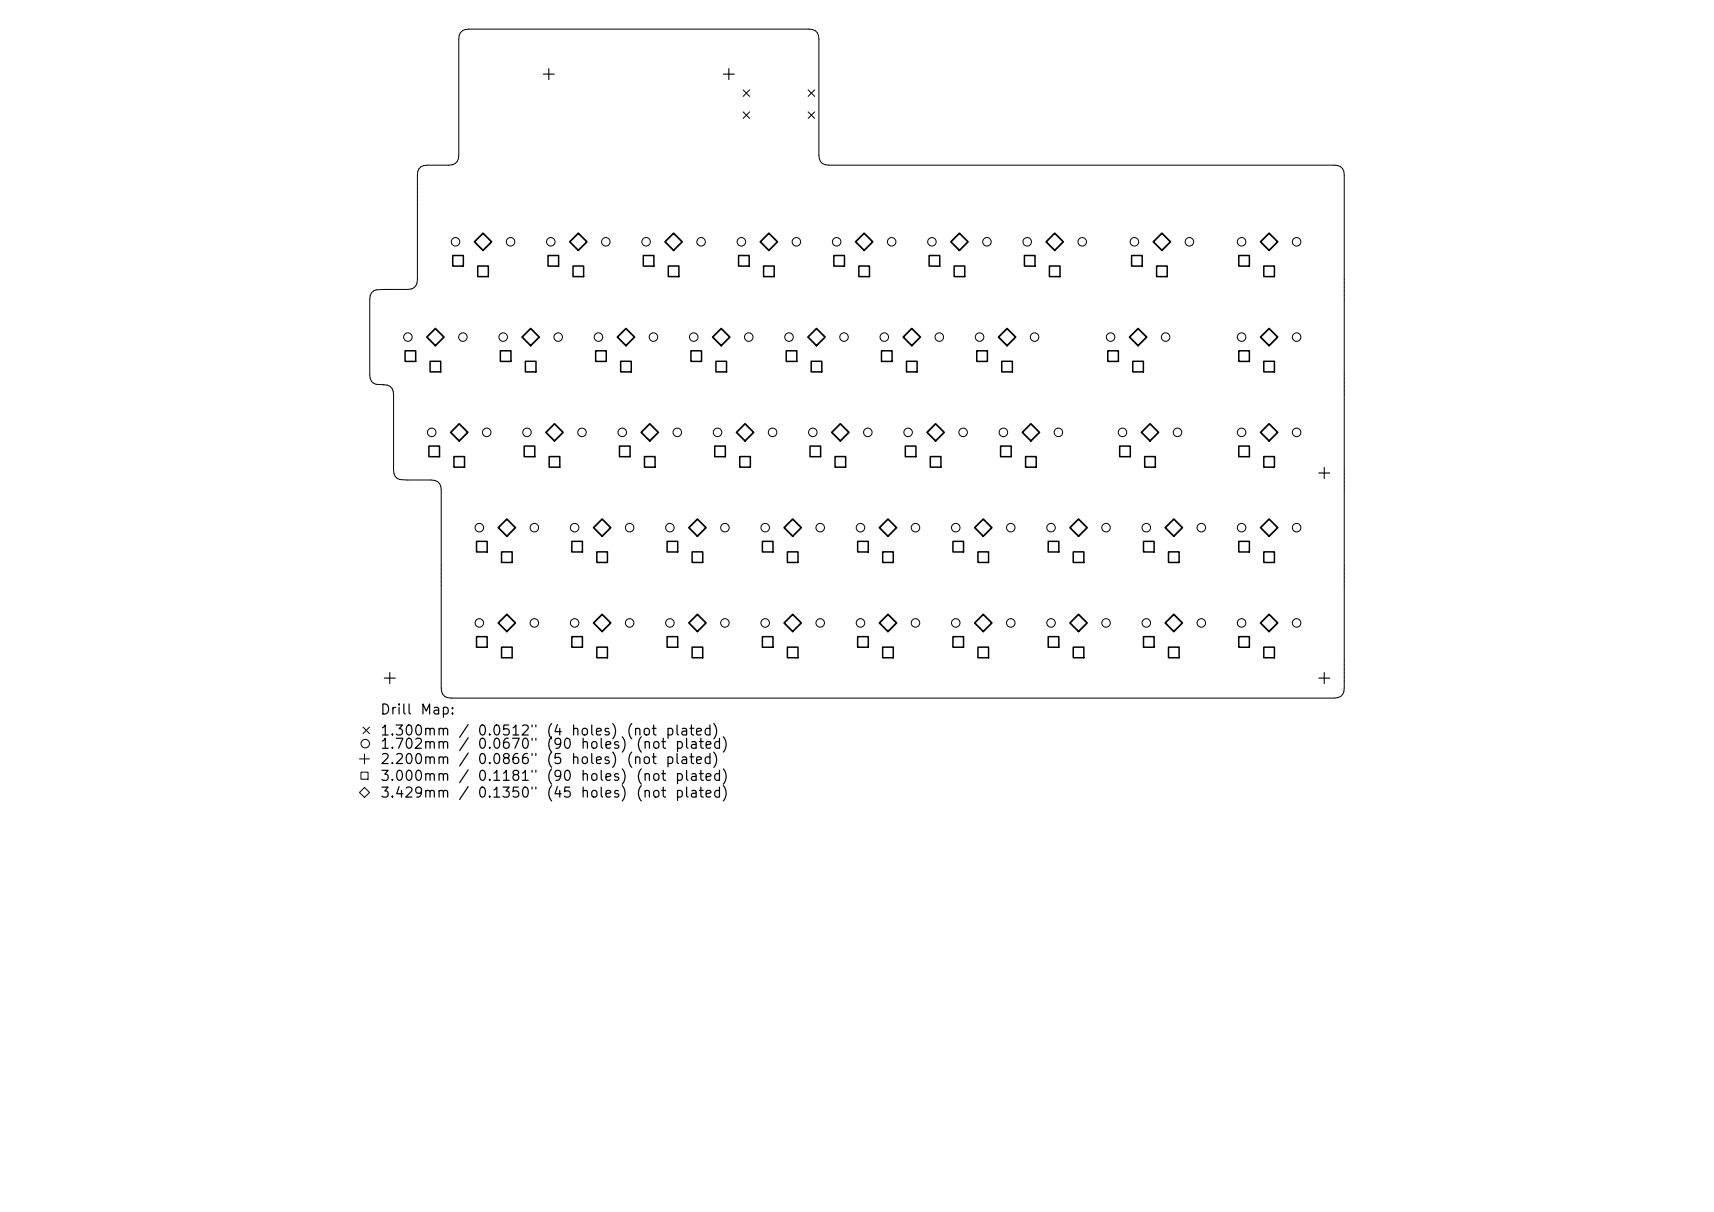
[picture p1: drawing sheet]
<svg xmlns="http://www.w3.org/2000/svg" width="297mm" height="210mm" viewBox="0 0 297 210" stroke-linecap="round" stroke-linejoin="round" font-family="sans-serif">
<defs><g id="words">
<g font-size="1.7">
<text x="65.8" y="124.2">Drill</text>
<text x="72.7" y="124.2">Map:</text>
<text x="65.8" y="127.9">1.300mm</text>
<text x="65.8" y="130.2">1.702mm</text>
<text x="79.3" y="127.9">/</text>
<text x="79.3" y="130.2">/</text>
<text x="82.6" y="127.9">0.0512&quot;</text>
<text x="82.6" y="130.2">0.0670&quot;</text>
<text x="94.5" y="127.9">(4</text>
<text x="94.5" y="130.2">(90</text>
<text x="98.8" y="127.9">holes)</text>
<text x="100.5" y="130.2">holes)</text>
<text x="108.4" y="127.9">(not</text>
<text x="110" y="130.2">(not</text>
<text x="115.2" y="127.9">plated)</text>
<text x="116.8" y="130.2">plated)</text>
<text x="65.8" y="132.8">2.200mm</text>
<text x="65.8" y="135.7">3.000mm</text>
<text x="79.3" y="132.8">/</text>
<text x="79.3" y="135.7">/</text>
<text x="82.6" y="132.8">0.0866&quot;</text>
<text x="82.6" y="135.7">0.1181&quot;</text>
<text x="94.5" y="132.8">(5</text>
<text x="94.5" y="135.7">(90</text>
<text x="98.8" y="132.8">holes)</text>
<text x="100.5" y="135.7">holes)</text>
<text x="108.4" y="132.8">(not</text>
<text x="110" y="135.7">(not</text>
<text x="115.2" y="132.8">plated)</text>
<text x="116.8" y="135.7">plated)</text>
<text x="65.8" y="138.6">3.429mm</text>
<text x="79.3" y="138.6">/</text>
<text x="82.6" y="138.6">0.1350&quot;</text>
<text x="94.5" y="138.6">(45</text>
<text x="100.5" y="138.6">holes)</text>
<text x="110" y="138.6">(not</text>
<text x="116.8" y="138.6">plated)</text>
</g>
</g></defs>
<g fill="none" stroke="#000" stroke-width=".17">
<path d="M80.1 5.3l1.1-.3h59a1.54 1.54 0 0 1 1.7 1.8v20.1a1.54 1.54 0 0 0 1.7 1.7h87.6a1.54 1.54 0 0 1 1.7 1.8v88.8a1.54 1.54 0 0 1-1.7 1.8h-153a1.54 1.54 0 0 1-1.7-1.8v-34.3a1.54 1.54 0 0 0-1.8-1.7l-5.4-.1a1.49 1.49 0 0 1-1.1-1.7v-13a1.54 1.54 0 0 0-1.7-1.7l-1.3-.1a1.49 1.49 0 0 1-1.1-1.7v-13a1.49 1.49 0 0 1 1.1-1.7h5.4a1.54 1.54 0 0 0 1.7-1.8v-18a1.54 1.54 0 0 1 1.8-1.8h3.7a1.54 1.54 0 0 0 1.7-1.7v-20.1l.1-.6 .2-.5zM128.8 15.6l1.1 1.1M128.8 19.4l1.1 1.1M129.9 15.6l-1.1 1.1M129.9 19.4l-1.1 1.1M140 15.6l1.2 1.1M140 19.4l1.2 1.1M141.2 15.6l-1.2 1.1M141.2 19.4l-1.2 1.1M62.3 137.3l.9-.9 .8 .9-.8 .9zM62.3 131.5h1.7M62.5 133.8h1.3v1.2h-1.3z"/>
<path d="M62.9 126l1.1 1.1M63.2 130.6v1.8M64 126l-1.1 1.1"/>
<circle cx="70.7" cy="58.4" r=".74"/>
<circle cx="78.9" cy="41.9" r=".74"/>
<circle cx="80.2" cy="58.4" r=".74"/>
<circle cx="87.2" cy="58.4" r=".74"/>
<circle cx="88.5" cy="41.9" r=".74"/>
<circle cx="95.4" cy="41.9" r=".74"/>
<circle cx="96.7" cy="58.4" r=".74"/>
<circle cx="103.7" cy="58.4" r=".74"/>
<circle cx="105" cy="41.9" r=".74"/>
<circle cx="112" cy="41.9" r=".74"/>
<circle cx="113.2" cy="58.4" r=".74"/>
<circle cx="120.2" cy="58.4" r=".74"/>
<circle cx="121.5" cy="41.9" r=".74"/>
<circle cx="128.5" cy="41.9" r=".74"/>
<circle cx="129.7" cy="58.4" r=".74"/>
<circle cx="136.7" cy="58.4" r=".74"/>
<circle cx="138" cy="41.9" r=".74"/>
<circle cx="145" cy="41.9" r=".74"/>
<circle cx="146.3" cy="58.4" r=".74"/>
<circle cx="153.2" cy="58.4" r=".74"/>
<circle cx="154.5" cy="41.9" r=".74"/>
<circle cx="161.5" cy="41.9" r=".74"/>
<circle cx="162.8" cy="58.4" r=".74"/>
<circle cx="169.7" cy="58.4" r=".74"/>
<circle cx="171" cy="41.9" r=".74"/>
<circle cx="178" cy="41.9" r=".74"/>
<circle cx="179.3" cy="58.4" r=".74"/>
<circle cx="187.5" cy="41.9" r=".74"/>
<circle cx="192.4" cy="58.4" r=".74"/>
<circle cx="196.6" cy="41.9" r=".74"/>
<circle cx="202" cy="58.4" r=".74"/>
<circle cx="206.1" cy="41.9" r=".74"/>
<circle cx="215.1" cy="41.9" r=".74"/>
<circle cx="215.1" cy="58.4" r=".74"/>
<circle cx="224.7" cy="41.9" r=".74"/>
<circle cx="224.7" cy="58.4" r=".74"/>
<circle cx="74.8" cy="74.9" r=".74"/>
<circle cx="84.3" cy="74.9" r=".74"/>
<circle cx="91.3" cy="74.9" r=".74"/>
<circle cx="100.9" cy="74.9" r=".74"/>
<circle cx="107.8" cy="74.9" r=".74"/>
<circle cx="117.4" cy="74.9" r=".74"/>
<circle cx="124.3" cy="74.9" r=".74"/>
<circle cx="133.9" cy="74.9" r=".74"/>
<circle cx="140.8" cy="74.9" r=".74"/>
<circle cx="150.4" cy="74.9" r=".74"/>
<circle cx="157.4" cy="74.9" r=".74"/>
<circle cx="166.9" cy="74.9" r=".74"/>
<circle cx="173.9" cy="74.9" r=".74"/>
<circle cx="183.4" cy="74.9" r=".74"/>
<circle cx="194.5" cy="74.9" r=".74"/>
<circle cx="204" cy="74.9" r=".74"/>
<circle cx="215.1" cy="74.9" r=".74"/>
<circle cx="224.7" cy="74.9" r=".74"/>
<circle cx="83.1" cy="91.4" r=".74"/>
<circle cx="92.6" cy="91.4" r=".74"/>
<circle cx="99.6" cy="91.4" r=".74"/>
<circle cx="109.1" cy="91.4" r=".74"/>
<circle cx="116.1" cy="91.4" r=".74"/>
<circle cx="125.6" cy="91.4" r=".74"/>
<circle cx="132.6" cy="91.4" r=".74"/>
<circle cx="142.1" cy="91.4" r=".74"/>
<circle cx="149.1" cy="91.4" r=".74"/>
<circle cx="158.6" cy="91.4" r=".74"/>
<circle cx="165.6" cy="91.4" r=".74"/>
<circle cx="175.1" cy="91.4" r=".74"/>
<circle cx="182.1" cy="91.4" r=".74"/>
<circle cx="191.7" cy="91.4" r=".74"/>
<circle cx="198.6" cy="91.4" r=".74"/>
<circle cx="208.2" cy="91.4" r=".74"/>
<circle cx="215.1" cy="91.4" r=".74"/>
<circle cx="224.7" cy="91.4" r=".74"/>
<circle cx="83.1" cy="107.9" r=".74"/>
<circle cx="92.6" cy="107.9" r=".74"/>
<circle cx="99.6" cy="107.9" r=".74"/>
<circle cx="109.1" cy="107.9" r=".74"/>
<circle cx="116.1" cy="107.9" r=".74"/>
<circle cx="125.6" cy="107.9" r=".74"/>
<circle cx="132.6" cy="107.9" r=".74"/>
<circle cx="142.1" cy="107.9" r=".74"/>
<circle cx="149.1" cy="107.9" r=".74"/>
<circle cx="158.6" cy="107.9" r=".74"/>
<circle cx="165.6" cy="107.9" r=".74"/>
<circle cx="175.1" cy="107.9" r=".74"/>
<circle cx="182.1" cy="107.9" r=".74"/>
<circle cx="191.7" cy="107.9" r=".74"/>
<circle cx="198.6" cy="107.9" r=".74"/>
<circle cx="208.2" cy="107.9" r=".74"/>
<circle cx="215.1" cy="107.9" r=".74"/>
<circle cx="224.7" cy="107.9" r=".74"/>
<circle cx="63.3" cy="128.9" r=".74"/>
</g>
<path d="M94.1 12.8h2M95.1 11.9v1.9M125.3 12.8h2M126.3 11.9v1.9M228.5 82h1.9M229.5 81v1.9M66.6 117.5h1.9M67.5 116.5v1.9M228.5 117.5h1.9M229.5 116.5v1.9" fill="none" stroke="#000" stroke-width=".19"/>
<g fill="none" stroke="#000" stroke-width=".26">
<path d="M78.4 44.3h1.9v1.8h-1.9zM82.8 46.1h1.8v1.8h-1.8zM95 44.3h1.8v1.8h-1.8zM99.3 46.1h1.8v1.8h-1.8zM111.5 44.3h1.8v1.8h-1.8zM115.8 46.1h1.8v1.8h-1.8zM128 44.3h1.8v1.8h-1.8zM132.3 46.1h1.9v1.8h-1.9zM144.5 44.3h1.8v1.8h-1.8zM148.8 46.1h1.9v1.8h-1.9zM161 44.3h1.8v1.8h-1.8zM165.3 46.1h1.9v1.8h-1.9z"/>
<path d="M177.5 44.3h1.8v1.8h-1.8zM181.8 46.1h1.9v1.8h-1.9zM196.1 44.3h1.8v1.8h-1.8zM200.4 46.1h1.9v1.8h-1.9zM214.7 44.3h1.8v1.8h-1.8zM219 46.1h1.8v1.8h-1.8zM70.2 60.8h1.8v1.8h-1.8zM74.3 77.3h1.9v1.8h-1.9zM74.5 62.6h1.9v1.8h-1.9zM78.7 79.1h1.8v1.9h-1.8zM86.7 60.8h1.8v1.8h-1.8zM90.8 77.3h1.9v1.8h-1.9z"/>
<path d="M91 62.6h1.9v1.8h-1.9zM95.2 79.1h1.8v1.9h-1.8zM103.2 60.8h1.9v1.8h-1.9zM107.3 77.3h1.9v1.8h-1.9zM107.5 62.6h1.9v1.8h-1.9zM111.7 79.1h1.8v1.9h-1.8zM119.7 60.8h1.9v1.8h-1.9zM123.9 77.3h1.8v1.8h-1.8zM124.1 62.6h1.8v1.8h-1.8zM128.2 79.1h1.8v1.9h-1.8zM136.2 60.8h1.9v1.8h-1.9zM140.4 77.3h1.8v1.8h-1.8z"/>
<path d="M140.6 62.6h1.8v1.8h-1.8zM144.7 79.1h1.8v1.9h-1.8zM152.7 60.8h1.9v1.8h-1.9zM156.9 77.3h1.8v1.8h-1.8zM157.1 62.6h1.8v1.8h-1.8zM161.2 79.1h1.8v1.9h-1.8zM169.3 60.8h1.8v1.8h-1.8zM173.4 77.3h1.8v1.8h-1.8zM173.6 62.6h1.8v1.8h-1.8zM177.7 79.1h1.9v1.9h-1.9zM192 60.8h1.8v1.8h-1.8zM194 77.3h1.9v1.8h-1.9z"/>
<path d="M196.3 62.6h1.8v1.8h-1.8zM198.4 79.1h1.8v1.9h-1.8zM214.7 60.8h1.8v1.8h-1.8zM214.7 77.3h1.8v1.8h-1.8zM219 62.6h1.8v1.8h-1.8zM219 79.1h1.8v1.9h-1.8zM82.6 93.8h1.8v1.8h-1.8zM86.9 95.6h1.8v1.9h-1.8zM99.1 93.8h1.8v1.8h-1.8zM103.4 95.6h1.9v1.9h-1.9zM115.6 93.8h1.8v1.8h-1.8zM119.9 95.6h1.9v1.9h-1.9z"/>
<path d="M132.1 93.8h1.8v1.8h-1.8zM136.4 95.6h1.9v1.9h-1.9zM148.6 93.8h1.9v1.8h-1.9zM152.9 95.6h1.9v1.9h-1.9zM165.1 93.8h1.9v1.8h-1.9zM169.5 95.6h1.8v1.9h-1.8zM181.6 93.8h1.9v1.8h-1.9zM186 95.6h1.8v1.9h-1.8zM198.1 93.8h1.9v1.8h-1.9zM202.5 95.6h1.8v1.9h-1.8zM214.7 93.8h1.8v1.8h-1.8zM219 95.6h1.8v1.9h-1.8z"/>
<path d="M82.6 110.3h1.8v1.9h-1.8zM86.9 112.1h1.8v1.9h-1.8zM99.1 110.3h1.8v1.9h-1.8zM103.4 112.1h1.9v1.9h-1.9zM115.6 110.3h1.8v1.9h-1.8zM119.9 112.1h1.9v1.9h-1.9zM132.1 110.3h1.8v1.9h-1.8zM136.4 112.1h1.9v1.9h-1.9zM148.6 110.3h1.9v1.9h-1.9zM152.9 112.1h1.9v1.9h-1.9zM165.1 110.3h1.9v1.9h-1.9zM169.5 112.1h1.8v1.9h-1.8z"/>
<path d="M181.6 110.3h1.9v1.9h-1.9zM186 112.1h1.8v1.9h-1.8zM198.1 110.3h1.9v1.9h-1.9zM202.5 112.1h1.8v1.9h-1.8zM214.7 110.3h1.8v1.9h-1.8zM219 112.1h1.8v1.9h-1.8z"/>
</g>
<g fill="none" stroke="#000" stroke-width=".3">
<path d="M74 58.4l1.4-1.5 1.5 1.5-1.5 1.5zM83.7 40.4l1.5 1.5-1.5 1.5-1.5-1.5zM90.5 58.4l1.5-1.5 1.4 1.5-1.4 1.5zM100.2 40.4l1.5 1.5-1.5 1.5-1.5-1.5zM107 58.4l1.5-1.5 1.5 1.5-1.5 1.5zM116.7 40.4l1.5 1.5-1.5 1.5-1.5-1.5zM125 56.9l1.5 1.5-1.5 1.5-1.5-1.5zM133.2 40.4l1.5 1.5-1.5 1.5-1.5-1.5zM140 58.4l1.5-1.5 1.5 1.5-1.5 1.5zM149.7 40.4l1.5 1.5-1.5 1.5-1.4-1.5zM156.5 58.4l1.5-1.5 1.5 1.5-1.5 1.5zM164.8 41.9l1.5-1.5 1.4 1.5-1.4 1.5z"/>
<path d="M174.5 56.9l1.5 1.5-1.5 1.5-1.5-1.5zM181.3 41.9l1.5-1.5 1.4 1.5-1.4 1.5zM197.2 56.9l1.5 1.5-1.5 1.5-1.5-1.5zM201.3 40.4l1.5 1.5-1.5 1.5-1.5-1.5zM218.4 41.9l1.5-1.5 1.5 1.5-1.5 1.5zM218.4 58.4l1.5-1.5 1.5 1.5-1.5 1.5zM78.1 74.9l1.5-1.5 1.5 1.5-1.5 1.5zM96.1 73.4l1.5 1.5-1.5 1.5-1.5-1.5zM111.1 74.9l1.5-1.5 1.5 1.5-1.5 1.5zM127.6 74.9l1.5-1.5 1.5 1.5-1.5 1.5zM144.1 74.9l1.5-1.5 1.5 1.5-1.5 1.5zM160.6 74.9l1.5-1.5 1.5 1.5-1.5 1.5z"/>
<path d="M177.1 74.9l1.5-1.5 1.5 1.5-1.5 1.5zM197.8 74.9l1.5-1.5 1.5 1.5-1.5 1.5zM218.4 74.9l1.5-1.5 1.5 1.5-1.5 1.5zM86.3 91.4l1.5-1.5 1.5 1.5-1.5 1.5zM102.9 91.4l1.4-1.5 1.5 1.5-1.5 1.5zM119.4 91.4l1.4-1.5 1.5 1.5-1.5 1.5zM135.9 91.4l1.5-1.5 1.4 1.5-1.4 1.5zM152.4 91.4l1.5-1.5 1.5 1.5-1.5 1.5zM168.9 91.4l1.5-1.5 1.5 1.5-1.5 1.5zM185.4 91.4l1.5-1.5 1.5 1.5-1.5 1.5zM201.9 91.4l1.5-1.5 1.5 1.5-1.5 1.5zM218.4 91.4l1.5-1.5 1.5 1.5-1.5 1.5z"/>
<path d="M86.3 107.9l1.5-1.4 1.5 1.4-1.5 1.5zM102.9 107.9l1.4-1.4 1.5 1.4-1.5 1.5zM119.4 107.9l1.4-1.4 1.5 1.4-1.5 1.5zM135.9 107.9l1.5-1.4 1.4 1.4-1.4 1.5zM152.4 107.9l1.5-1.4 1.5 1.4-1.5 1.5zM168.9 107.9l1.5-1.4 1.5 1.4-1.5 1.5zM185.4 107.9l1.5-1.4 1.5 1.4-1.5 1.5zM201.9 107.9l1.5-1.4 1.5 1.4-1.5 1.5zM218.4 107.9l1.5-1.4 1.5 1.4-1.5 1.5z"/>
</g>
<use href="#words"/>
</svg>
